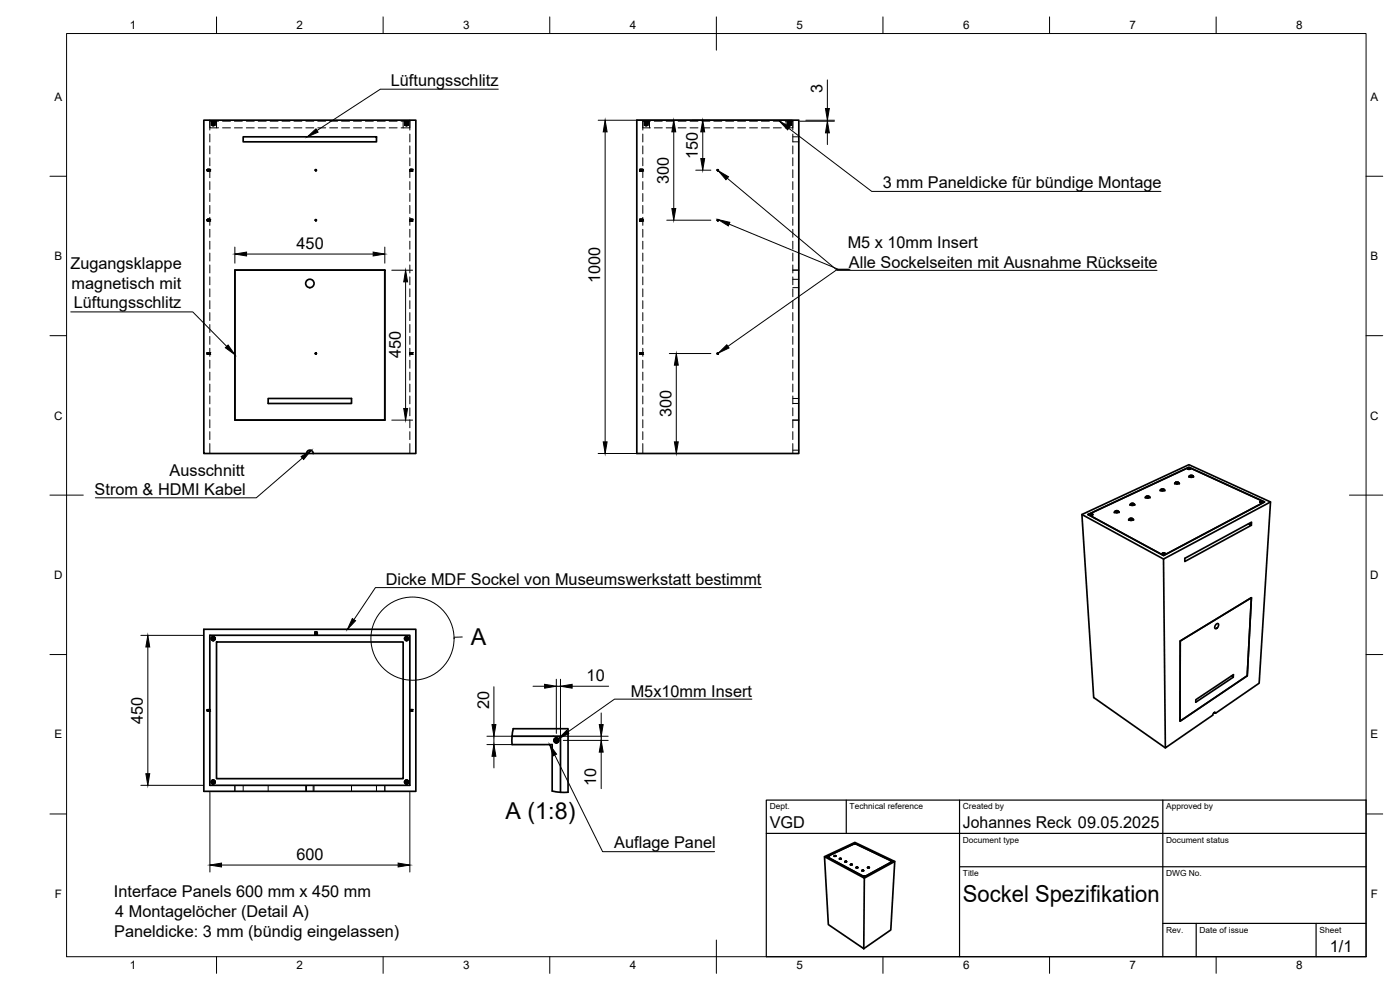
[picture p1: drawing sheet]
<svg xmlns="http://www.w3.org/2000/svg" width="420mm" height="297mm" viewBox="0 0 420 297" stroke-linecap="round" stroke-linejoin="round" font-family="sans-serif">
<defs><g id="words">
<g font-size="7">
<text x="141.3" y="193.4">A</text>
<text x="151.7" y="245.7">A (1:8)</text>
<text x="289" y="270.6">Sockel Spezifikation</text>
</g>
<g font-size="4.9">
<text x="117.3" y="25.7">Lüftungsschlitz</text>
<text x="246.8" y="27.9" transform="rotate(-90 246.8 27.9)">3</text>
<text x="209.4" y="47.8" transform="rotate(-90 209.4 47.8)">150</text>
<text x="200.7" y="55.1" transform="rotate(-90 200.7 55.1)">300</text>
<text x="264.9" y="56.4">3 mm Paneldicke für bündige Montage</text>
<text x="89" y="74.8">450</text>
<text x="254.4" y="74.5">M5 x 10mm Insert</text>
<text x="21.1" y="80.8">Zugangsklappe</text>
<text x="254.8" y="80.4">Alle Sockelseiten mit Ausnahme Rückseite</text>
<text x="21.5" y="86.7">magnetisch mit</text>
<text x="180.1" y="84.9" transform="rotate(-90 180.1 84.9)">1000</text>
<text x="22.1" y="92.5">Lüftungsschlitz</text>
<text x="120.3" y="107.6" transform="rotate(-90 120.3 107.6)">450</text>
<text x="201.5" y="125.1" transform="rotate(-90 201.5 125.1)">300</text>
<text x="50.9" y="142.8">Ausschnitt</text>
<text x="28.4" y="148.7">Strom &amp; HDMI Kabel</text>
<text x="115.8" y="175.6">Dicke MDF Sockel von Museumswerkstatt bestimmt</text>
<text x="176.1" y="204.4">10</text>
<text x="189.3" y="209.1">M5x10mm Insert</text>
<text x="146.8" y="212.6" transform="rotate(-90 146.8 212.6)">20</text>
<text x="42.9" y="217.1" transform="rotate(-90 42.9 217.1)">450</text>
<text x="179" y="235.8" transform="rotate(-90 179 235.8)">10</text>
<text x="231" y="248.5">VGD</text>
<text x="289" y="248.5">Johannes Reck 09.05.2025</text>
<text x="184.4" y="254.5">Auflage Panel</text>
<text x="88.9" y="258.1">600</text>
<text x="34.2" y="269.2">Interface Panels 600 mm x 450 mm</text>
<text x="34.6" y="275.1">4 Montagelöcher (Detail A)</text>
<text x="34.3" y="281">Paneldicke: 3 mm (bündig eingelassen)</text>
<text x="399.1" y="285.7">1/1</text>
</g>
<g font-size="3.5">
<text x="39" y="8.8">1</text>
<text x="89" y="8.8">2</text>
<text x="139" y="8.8">3</text>
<text x="189" y="8.8">4</text>
<text x="239" y="8.8">5</text>
<text x="289" y="8.8">6</text>
<text x="339" y="8.8">7</text>
<text x="389" y="8.8">8</text>
<text x="16.3" y="30.2">A</text>
<text x="411.3" y="30.2">A</text>
<text x="16.3" y="78">B</text>
<text x="411.3" y="78">B</text>
<text x="16.2" y="125.9">C</text>
<text x="411.2" y="125.9">C</text>
<text x="16.2" y="173.7">D</text>
<text x="411.2" y="173.7">D</text>
<text x="16.3" y="221.6">E</text>
<text x="411.3" y="221.6">E</text>
<text x="16.4" y="269.4">F</text>
<text x="411.4" y="269.4">F</text>
<text x="39" y="290.8">1</text>
<text x="89" y="290.8">2</text>
<text x="139" y="290.8">3</text>
<text x="189" y="290.8">4</text>
<text x="239" y="290.8">5</text>
<text x="289" y="290.8">6</text>
<text x="339" y="290.8">7</text>
<text x="389" y="290.8">8</text>
</g>
<g font-size="2.5">
<text x="231" y="242.9">Dept.</text>
<text x="255" y="242.9">Technical reference</text>
<text x="289" y="242.9">Created by</text>
<text x="350" y="242.9">Approved by</text>
<text x="289" y="252.8">Document type</text>
<text x="350" y="252.8">Document status</text>
<text x="289" y="262.9">Title</text>
<text x="350" y="262.9">DWG No.</text>
<text x="350" y="279.9">Rev.</text>
<text x="360" y="279.9">Date of issue</text>
<text x="396" y="279.9">Sheet</text>
</g>
</g></defs>
<!-- layer: Hidden -->
<g fill="none" stroke="#000" stroke-width=".3">
<path d="M63 36.1v2.9M63.4 37.6h1.2M63.4 36.4h1.2M63.4 36.4l.1 .1M63.5 36.8h.1M63.5 37.1h.1M63.5 37.4l1 .2zM63.5 37.4l1 .2M63.5 37.4h.1M63.5 37.1l.1 .1M63.5 36.8l.1 .1M63.5 36.5l.1 1.2h.7l.1-1.2"/>
<path d="M63.5 36.5h.9M63.5 37.4l.1 .1M63.6 37l.8 .2-.8 .2 .8-.1zM63.6 37l.9 .2-.8 .1M63.6 36.8l.8 .1-.8 .2 .8-.1zM63.6 36.8l.9 .1-.6 .2M63.6 36.7l-.1 .1M63.6 37.3v.1M63.6 37.3l-.1 .1M63.6 37l-.1 .1M63.6 36.8h.2M63.6 36.8l.4 .1"/>
<path d="M63.7 37.4l.3 .1M63.7 37.1h.5l-.4 .1 .4 .1-.5 .1h.5l-.5 .1h.5l-.4 .1M63.7 37l.2 .1M63.7 36.6h.1M63.7 36.4h.1M63.7 36.4v.2M63.7 36.7h.1M63.7 36.7v.1M63.7 36.8h.1M63.7 37.6h.5zM63.8 36.6h.1M63.8 36.4h.1"/>
<path d="M63.8 36.5h.1M63.7 36.5h.1M63.7 36.5l.1 .1M63.7 36.9h.1M63.7 37h.1M63.7 37.2h.1M63.7 37.3h.1M63.7 37.5h.1M63.7 37.6h.1M63.7 37v.2M63.7 37.4v.1M63.7 37.2l.1 .1"/>
<path d="M63.7 36.8l.1 .1M63.7 37.4h.1M63.8 36.6h.4zM63.8 36.6l.4 .1-.5 .1 .5-.1h-.5l.5-.1h-.3M63.8 36.7h.1M63.8 36.9h.1M63.8 37.2h.1M63.8 37.3h.1M63.8 37.6h.1M63.8 37.2h-.1M63.8 37.6h-.1M63.8 36.7h-.1"/>
<path d="M63.8 37.5h-.1M63.8 37.4l-.1 .1M63.8 37.3l-.1 .1M63.8 37.3h-.1M63.8 36.9l-.1 .1M63.8 36.8l-.1 .1M63.8 36.8h.1M63.8 37v.1M63.8 37.4v.1M63.8 36.4h-.1M63.8 37.3l.4 .1h-.4l.4 .1h-.4zM63.8 36.7v.2"/>
<path d="M63.8 36.6h-.1M63.8 37l.1 .1M63.9 37.1h.3l-.5 .1h.5h-.5l.5 .1M63.9 37.2l.3 .1h-.5h.5M63.9 36.5h.1M63.9 36.4h.1M63.9 36.6h.1M64 36.6h.1M64 36.4h.1M64 36.5h.1M63.9 37.5h-.1h.4l-.4 .1h.2M64 36.6l.4 .1-.8 .1"/>
<path d="M64 36.5l.4 .1-.8 .2M64 36.5l.5 .2-.7 .1M64 36.8h.2h-.5l.5 .1h-.5h.5l-.4 .1M64 37.6h.1M64 36.8h.1M64 36.8h.2l-.4 .1h.4h-.4l.4 .1h-.3M64 37.3h-.4M64 36.7l-.4 .1M64 37h-.4M64.1 36.4h-.3M64.1 37.4l-.4 .1h.5h-.5l.5 .1h-.5h.5M64.1 36.9l-.3 .1 .4 .1h-.4l.3 .1"/>
<path d="M64.1 36.6l-.2 .2M64.1 36.4l.1 .2M64.1 36.6l-.3 .1h.4l-.4 .1h.2M64.2 36.6h.1M64.2 36.4h.1M64.2 36.5h.1M64.2 36.9l-.5 .1h.5l-.5 .1M64.2 36.7h.1M64.2 36.8h.1M64.2 36.9h.1M64.2 37h.1M64.2 37.2h.1"/>
<path d="M64.2 37.3h.1M64.2 37.5h.1M64.2 36.8v.1M64.2 37v.1M64.2 37.2v.1M64.2 37.4h.1M64.2 37.5v.1M64.2 36.7v.1M64.2 37.4v.1M64.2 36.4h-.4l.1 .2M64.2 37.6h.1M64.2 37.6v.1"/>
<path d="M64.2 37.1v.1M64.2 37.3v.1M64.2 36.9v.1M64.2 36.6v.1M64.3 36.6h.2M64.3 36.4l-.1 .2M64.3 36.9h.2l-.2 .1M64.3 36.4h-.1M64.3 37.5v.1M64.3 37.2v.1M64.3 36.9v.1M64.3 36.6v.1"/>
<path d="M64.3 37.5h-.1M64.4 37.2l-.2 .1M64.4 37.2h-.1M64.4 37.5l-.1 .1M64.5 36.7h-.2M64.5 36.6v.1M64.6 36.4l-.2 .1M64.6 36.4h.1M64.6 36.4v1.2l-.6 .3-.6-.3v-1.2M65 36.4v2M65.6 36.4h-2.6v2h2.6M66.8 36.4h2.4"/>
<path d="M66.8 38.4h2.4M70.4 36.4h2.3M70.4 38.4h2.3M73.9 36.4h2.4M73.9 38.4h2.4M77.5 36.4h2.4M77.5 38.4h2.4M81.1 36.4h2.4M81.1 38.4h2.4M84.6 36.4h2.4M84.6 38.4h2.4M88.2 36.4h2.4"/>
<path d="M88.2 38.4h2.4M91.8 36.4h2.4M91.8 38.4h2.4M95.4 36.4h2.3M95.4 38.4h2.3M98.9 36.4h2.4M98.9 38.4h2.4M102.5 36.4h2.4M102.5 38.4h2.4M106.1 36.4h2.4M106.1 38.4h2.4M109.7 36.4h2.3"/>
<path d="M109.7 38.4h2.3M113.2 36.4h2.4M113.2 38.4h2.4M116.8 36.4h2.4M116.8 38.4h2.4M120.4 36.4h2.6v2h-2.6M121 36.4v2M121.4 37.6h1.2M121.4 36.4v1.2l.6 .3 .6-.3v-1.2l-.2 .1M121.4 36.4h1.2M121.4 36.4l.2 .1M121.6 36.5v1.2h.8v-1.2"/>
<path d="M121.6 36.5h.8M121.6 36.9l.8-.1-.8 .2 .8 .1zM121.6 36.9v.1M121.6 37.2l.8-.2-.8 .3 .8 .1zM121.6 36.9h.1M121.6 37.5v.1M121.6 37.2h-.1M121.6 37.5h.1M121.6 36.6l.1 .1M121.7 37.2v.1l-.1-.1M121.7 36.9v.1M121.8 36.4h.1"/>
<path d="M121.7 37.5v.1M121.7 37.2h-.2M121.7 36.7h-.1M121.7 36.4l.1 .2M121.7 37h-.1M121.8 36.4v.2M121.8 36.5h.1M121.8 36.6h.4zM121.8 36.6h.1M121.8 37.6h.1M121.8 37.3h.1M121.8 37.2h.1"/>
<path d="M121.8 36.9h.1M121.8 36.7h.1M121.8 37v.2M121.8 36.8h.1M121.8 36.9v.1M121.8 37.4v.1M121.8 36.4h.3M121.8 36.7h-.2M121.8 37.6h.4zM121.8 36.9l.4 .1h-.4h.4M121.8 37.3h.3l.1 .2zM121.8 37.5h.1"/>
<path d="M121.8 37h.1M121.8 37.5l-.1 .2M121.8 36.7v.1M121.8 37.4h.1M121.8 37.2v.1M121.8 37.1h.1M121.8 36.6l.4 .1h-.4l.4 .1h-.2M121.9 36.8h.1M121.9 36.6l.2 .2M121.9 37.4l.3 .1h-.4h.4l-.4 .1h.4h-.4M121.9 36.9l.3 .1-.4 .1h.4l-.3 .1M121.9 36.4h.1"/>
<path d="M122 36.5h.1M121.9 36.5h.1M121.9 37.1l.3 .1h-.4l.4 .1h-.4l.4 .1h-.4l.4 .1h-.4l.4 .1M121.9 37.6h.1M121.9 36.6h.1M122 36.4h.1M122 36.6h.1M122 37.3h.3M122 36.7l.3 .1M122 37h.3M122 36.5l-.4 .1 .8 .2-.8-.1 .4-.1M122 36.5l-.5 .2h.6"/>
<path d="M122 36.8h-.2h.4l-.4 .1h.4h-.4l.4 .1M122 36.8h-.2l.4 .1h-.4h.4l-.4 .1h.3M122 36.8h.1M122 36.6h-.2h.5l-.5 .1h.5l-.3 .1M122.1 36.4h-.2M122.1 37.3h.3M122.1 37.1h-.3l.4 .1h-.4h.4l-.4 .1M122.1 37.2l-.3 .1h.4h-.4M122.1 36.7l.3 .1M122.1 36.4v.2h-.2M122.1 37h.3M122.1 36.7v.2"/>
<path d="M122.1 37v.1M122.2 36.4h.1M122.2 36.6h.1M122.2 36.5h.1M122.2 36.6h-.4l.5 .1h-.5l.5 .1h-.3M122.2 37.3h.1M122.2 37.2h.1M122.2 36.7h.1M122.2 36.8h.1M122.2 37.6l.1 .1M122.2 37v.2M122.2 36.9h.1"/>
<path d="M122.2 36.9v.1M122.2 37.4v.1M122.2 37.6h.1M122.2 37.5h.1M122.2 37h.1M122.2 37.1h.1M122.2 37.4h.1M122.2 37.2v.1M122.3 36.7h.1M122.3 36.7v.1M122.3 36.6h-.1M122.3 36.7h-.1"/>
<path d="M122.3 36.4v.2M122.3 37.4l-.8 .1 .9-.1-.6 .1 .4 .1h-.2M122.3 37.1l-.3 .1M122.3 36.8l-.3 .1M122.4 37.5l-.9 .1M122.4 37.3v.1M122.4 37.2h.1M122.4 37v.1M122.4 37l-.9 .2 .6 .1M122.4 36.8l-.9 .1 .6 .1M122.4 36.7v.1M122.4 36.8v.1"/>
<path d="M122.5 36.8h-.1M123 36.1v2.9M192.9 36.4h2.3M192.9 38.4h2.3M192.9 36.1v2.9M193.3 37.6h1.2M193.3 36.4h1.2M193.3 36.4l.2 .1M193.4 36.6h.1M193.5 37.4h.1M193.5 36.5l.8 .2-.4 .1h.4zM193.5 36.5l.8 .2"/>
<path d="M193.5 36.6h.3M193.5 36.5v1.2h.8l.1-1.2M193.5 36.5h.9M193.5 36.9h.3M193.5 36.8h.1M193.5 37.1l.4-.1-.4 .2 .8 .2h-.4l.4-.1zM193.5 37.2h.3M193.5 36.8v.1M193.5 37.1v.1M193.5 37.1h.1M193.5 36.8l.8 .2-.4 .1h.4l-.8-.2 .4-.1zM193.5 37.4l.5 .2-.5-.2"/>
<path d="M193.5 37.4l.3 .1M193.7 36.4h.1M193.7 36.6h.4zM193.7 36.6h.5l-.5 .2M193.7 36.5h.1M193.7 36.6h.1M193.7 36.8h.1M193.7 36.7h.1M193.7 36.4v.2M193.7 36.8h.5h-.5l.5 .1h-.5l.5 .1h-.2M193.7 37.6h.1M193.7 36.8h.4l-.4 .2h.6"/>
<path d="M193.7 37.3h.1M193.7 37.2h.1M193.7 36.9h.1M193.7 36.6v.1M193.7 36.9v.4M193.7 36.8v.1M193.7 36.9v.1M193.7 37.2v.1M193.7 37.3v.1M193.7 37.6h.4zM193.7 36.4h.3M193.7 37h.1"/>
<path d="M193.7 37v.1M193.7 37.3v.3M193.7 37.4v.3M193.7 37.1v.1M193.7 37.1h.2M193.7 36.8h.2M193.8 36.4h.1M193.8 36.5h.1M193.8 36.6h.1M193.8 36.6l.3 .1h-.4l.4 .1h-.2M193.8 36.6l.4 .1-.5 .1M193.8 37.1l.4 .1h-.5l.4 .1-.4 .2h.4l-.6-.1 .4-.1-.2 .2"/>
<path d="M193.8 37.1l.3 .1-.4 .1h.4l-.3 .1M193.8 36.6l.3 .2h-.4M193.9 36.9h.3h-.5l.5 .1h-.5h.4M193.9 37l-.5 .2 .9 .1M193.9 37.3l.2 .1M193.9 37.1l-.2 .1h.5h-.5l.5 .1h-.4M193.9 36.4l.2 .2M193.9 36.8l-.5 .1 .9 .1M193.9 36.9h.2l-.4 .1h.4h-.4l.4 .1h-.4l.2 .1M194 36.4h.1M194 37.4h.2l-.5 .1h.5l-.5 .1h.5h-.4M194.1 36.5h.1"/>
<path d="M194 36.5h.1M194.1 36.4h.1M194.1 37.3h.2M194.1 36.7h.3M194.1 37.5l-.4 .1M194.1 36.6h.1M194.1 36.8h-.2M194.1 37.4h-.4l.5 .1h-.5h.5l-.3 .1M194.1 36.4v.2M194.1 37.1h-.2M194.1 37.6h.1M194.1 37.3h.1"/>
<path d="M194.1 37.2h.1M194.1 36.9h.1M194.1 36.8h.1M194.1 36.7h.1M194.1 36.8l.1 .1M194.1 37.6l.1 .1M194.1 36.9l.1 .1M194.1 37v.1M194.1 37.1h.1M194.1 37.2l.1 .1M194.1 37.3v.1M194.1 37.4h.1"/>
<path d="M194.1 37.5h.1M194.1 37v.2M194.1 37.4v.1M194.1 37.2l.1 .3M194.2 36.6h.1M194.2 36.5h.1M194.2 36.4h.1M194.2 37.6h.1M194.2 37.3h.1M194.2 37.2h.1M194.2 37h.1M194.2 36.9h.1"/>
<path d="M194.2 36.8h.1M194.2 36.7h.1M194.2 36.6v.1M194.2 36.9v.2M194.2 37.1l-.1 .1M194.2 36.8h-.1M194.2 36.7l-.1 .1M194.2 37.5l-.1 .1M194.2 37.3h-.1M194.2 37.2h-.1M194.2 37h-.1M194.2 36.9h-.1"/>
<path d="M194.2 36.6l-.1 .1M194.3 37.3h-.4M194.3 37.3h.1M194.3 36.7l-.4 .1M194.3 37h-.4M194.3 37.1h.1M194.3 36.7v.1M194.3 37v.1M194.3 37h.1M194.4 37h-.1M194.4 36.7l-.1 .1M194.5 36.4l-.1 .1"/>
<path d="M194.5 36.4v1.2l-.6 .3-.6-.3v-1.2M194.9 36.4v2M196.4 36.4h2.4M196.4 38.4h2.4M199.9 36.4h2.4M199.9 38.4h2.4M203.5 36.4h2.4M203.5 38.4h2.4M207.1 36.4h2.4M207.1 38.4h2.4M210.7 36.4h2.3M210.7 38.4h2.3"/>
<path d="M214.2 36.4h2.4M214.2 38.4h2.4M217.8 36.4h2.4M217.8 38.4h2.4M221.4 36.4h2.4M221.4 38.4h2.4M225 36.4h2.3M225 38.4h2.3M228.5 36.4h2.4M228.5 38.4h2.4M232.1 36.4h2.4M232.1 38.4h2.4"/>
<path d="M235.7 36.4h2.2v2h-2.2M235.9 36.4v2M236.3 37.6h1.2M236.3 36.4v1.2l.6 .3 .6-.3v-1.2M236.3 36.4h1.2M236.3 36.4l.2 .1M236.4 36.7l.5 .1M236.4 36.7l.1 .1M236.4 37.3l.5 .1M236.4 37l1 .2-1 .1 .2 .1M236.4 37l.1 .1M236.5 36.5l.1 1.2h.7l.1-1.2"/>
<path d="M236.5 36.5h.9M236.5 36.7l.9-.2-.9 .3h.4zM236.5 36.8h.1M236.5 37l.8-.2h-.4l.4 .1-.8 .1 .4 .1zM236.5 37.3l.4 .1-.4-.1 .8-.1-.4-.2 .4 .1zM236.5 37.3h.1M236.5 37v.1M236.5 37.1h.1M236.5 36.7v.1M236.7 36.4h.1M236.7 36.6h.1M236.7 36.5h.1"/>
<path d="M236.7 36.8h.1M236.7 36.9h.1M236.7 37h.1M236.7 37.2h.1M236.7 37.3h.1M236.7 37.6h.1M236.7 36.4v.4M236.7 36.9v.6M236.7 37.1v.1M236.7 36.9v.1M236.7 37v.1M236.7 37.2v.1"/>
<path d="M236.7 37.4h.1M236.7 37.5v.1M236.7 37.6h.5zM236.7 36.6h.5zM236.7 37.6v.1M236.7 36.7h.1M236.7 36.8v.2M236.7 37.5h.1M236.7 37.1h.1M236.7 37.4h.2M236.7 36.8h.4M236.7 37.4h.5l-.5 .1h.5h-.5l.3 .1"/>
<path d="M236.7 37.1h.2M236.7 36.6v.1M236.9 36.6h.1M236.9 36.4h.1M236.9 36.5h.1M236.8 36.6h.1M236.8 36.4h.1M236.8 36.5h.1M236.8 37.5l.3 .1M236.8 37.3l-.2 .1M236.8 36.7h-.3M236.9 36.5l-.1 .1"/>
<path d="M236.9 36.4h-.2M236.9 37.4h-.2l.5 .1h-.5l.5 .1h-.5h.4M236.9 36.9h-.2l.4 .1h-.4h.4l-.4 .1h.4l-.2 .1M236.9 37.4l.5 .1-.5 .1 .4-.1zM236.9 37.1h.2l-.4 .1h.4h-.4l.4 .1h-.4l.4 .1M236.9 37.1l.3 .1h-.5h.5l-.5 .1h.3M236.9 36.8l.5 .1-.9 .2M237 36.9h-.3h.5l-.5 .1h.5h-.5M237 36.4h.1M237 36.6h.1M237 36.4l-.3 .2M237.1 36.5h.1"/>
<path d="M237 36.5h.1M237 36.6l-.3 .2h.5M237.1 37.1h-.4l.5 .1h-.5h.5l-.5 .1 .4 .1h-.4l.4 .1h-.4h.2M237.1 36.4h.1M237.1 36.6l-.4 .1h.4l-.4 .1h.3M237.1 36.6l-.4 .1 .5 .1M237.1 36.4h-.1M237.1 37.4l-.2-.1 .4 .1-.4 .1M237.1 36.6h.1M237.1 36.8h-.4l.4 .2-.6 .1M237.1 36.8h.1M237.1 37h.1"/>
<path d="M237.1 37.3l.1 .3M237.1 36.8l.1 .1M237.1 37.6l.1 .1M237.1 36.6l.1 .1M237.1 37l.1 .1M237.1 37.1l.1 .1M237.1 37.4h.1M237.1 37.5h.1M237.1 37.5l.1 .1M237.2 36.4h.1M237.2 36.4v.2M237.2 36.8h-.5h.5l-.5 .1h.5l-.5 .1h.2"/>
<path d="M237.2 37.6h.1M237.2 36.5h.1M237.2 36.8h.1M237.2 36.9h.1M237.2 37.2h.1M237.2 37.3h.1M237.2 36.7h.1M237.2 36.6v.2M237.2 36.9v.4M237.2 37.2h-.1M237.2 37.1h-.1M237.2 37.5h-.1"/>
<path d="M237.2 37.2l-.1 .2M237.2 37h-.1M237.2 36.9l-.1 .1M237.2 36.8l-.1 .1M237.2 36.6h-.5l.5 .2M237.2 36.6h.1M237.2 36.7h-.1M237.3 37.4v.1M237.3 37.1v.1M237.3 36.8l-.2 .1M237.3 37.1h.1M237.3 37.5h-.2"/>
<path d="M237.3 37.2h-.2M237.4 36.6h.1M237.3 36.8l.1 .1M237.3 36.8h.1M237.4 36.5l-.9 .3M237.4 36.6h-.3M237.5 36.4l-.1 .1M237.9 36.1v2.9M62.2 50.9v.4M62.2 50.9v.4l.1-.5v.5v-.5l.1 .5v-.3M62.2 50.9l.1 .3M62.2 50.8v.1"/>
<path d="M62.2 50.8v.5M62.2 51.3h.1M62.2 50.8h.7M62.2 50.8h.1M62.2 51.3h.7M62.3 51.3l.1-.5-.1 .5M62.3 51.3h.1M62.3 50.8h.1M62.4 50.8h.1M62.4 50.8v.5l.1-.5v.5l.1-.5v.5v-.3M62.4 51.3h.1M62.5 51.3h.1"/>
<path d="M62.5 50.8l.1 .5v-.5l.1 .5v-.5v.3M62.5 50.8h.1M62.5 50.8h-.1M62.6 51.3h.1M62.6 50.8h.1M62.7 51.3h.1M62.7 50.8h.1M62.7 51l.1 .3v-.5v.5l.1-.5v.5l.1-.5-.1 .4M62.8 50.8l-.1 .5v-.5l-.1 .5v-.5l-.1 .5v-.3M62.8 50.8h.1M62.8 50.8h-.1M62.8 51.3v-.5l.2 .5"/>
<path d="M62.8 51.3h.1M62.9 50.8h.1M62.9 51.3h.1M63 51.3l-.2-.5v.5M63 51.3h.1M63 50.8h.1M63 40.2v2.4M63 43.8v2.4M63 47.4v2.3M63 50.9v2.4M63 54.5v2.4M63 58.1v2.4"/>
<path d="M94.5 51.1l.4 .1M94.7 50.9v.3M94.9 50.9l-.4 .1M95 51l-.3-.2 .3 .3-.3 .1M95 51.1l-.3 .1M123 51.3l.1-.5 .1 .5M123 51.3v-.5l.2 .5M123 51.3h.1M123 50.8h.1M123 40.2v2.4M123 43.8v2.4M123 47.4v2.3"/>
<path d="M123 50.9v2.4M123 54.5v2.4M123 58.1v2.4M123 51.3h.8M123 51.3h.2M123 50.8h.8M123.1 50.8h.1M123.1 51.3h.1M123.2 50.8l.1 .5v-.5v.5l.1-.5v.5v-.3M123.2 50.8h.1M123.2 51v.3v-.5l-.1 .5v-.5l-.1 .5v-.5l.1 .4M123.2 51.3h.1"/>
<path d="M123.3 50.8h.1M123.3 51.3h.1M123.4 50.8h.1M123.4 51.3h.1M123.4 50.8v.5v-.5l-.1 .5v-.5v.3M123.5 51.3h.1M123.5 50.8h.1M123.6 50.8l-.1 .5v-.5l-.1 .5v-.5v.5l-.1-.3M123.6 50.8l-.1 .5 .1-.5 .1 .5zM123.6 50.8h.1M123.6 51.3h.1M123.7 50.8h.1"/>
<path d="M123.7 51.3h.1M123.8 50.8h.1M123.8 51.3h.1M123.8 50.9v.4M123.8 50.9l-.1 .4v-.5v.5l-.1-.5v.5v-.3M123.8 50.9l-.1 .3M123.8 50.8v.1M123.8 50.8v.5M191.9 51v.1M191.9 51v.3l.1-.5v.5l.1-.5v.3M191.9 50.8v.2M191.9 51.3h.1"/>
<path d="M192 51.3h.9M192 51.3h-.1M192 50.8h.1M192 51.3h.1M192 50.8h-.1M192.1 50.8h.1M192.1 51.3h.1M192.1 51.3l-.1-.5-.1 .5M192.1 51.1v-.3v.5l-.1-.5v.5l-.1-.5v.4M192.2 50.8h.1M192.2 51.3h.1M192.2 51.1l.1-.3v.5v-.5l.1 .5v-.5l.1 .5"/>
<path d="M192.3 50.9l-.1 .4v-.5l-.1 .5v-.5l-.1 .5v-.2M192.3 51.3h.1M192.3 50.8h.1M192.4 51l-.1 .3v-.5v.5l-.1-.5v.5M192.4 50.8l.1 .5v-.5l.1 .5v-.5l.2 .5 .1-.5v.4M192.4 50.8l.1 .5v-.5l.1 .4M192.4 51.3h.1M192.5 50.8l-.2 .5-.1-.5v.4M192.5 50.8h.1M192.5 51.3h.1M192.6 50.9v.4l.1-.5v.5v-.5l.1 .5v-.2M192.6 51.3h.1"/>
<path d="M192.6 51.1v-.3l-.1 .5v-.5l-.1 .5v-.5v.5M192.6 50.8h.1M192.7 51.3h.1M192.7 50.8h.1M192.8 51.3h-.1M192.8 50.8h.1M192.9 51.3h.1M192.9 51.1v.2l-.1-.5v.5v-.5l-.1 .5M192.9 51v.3l-.1-.5v.5v-.5l-.1 .4M192.9 50.8h-1M192.9 40.2v2.4M192.9 43.8v2.4"/>
<path d="M192.9 47.4v2.3M192.9 50.9v2.4M192.9 54.5v2.4M192.9 58.1v2.4M215.3 50.9h.3l-.1 .4 .2-.3-.4-.2-.1 .3 .1 .2M237.9 40.2v2.4M237.9 43.8v2.4M237.9 47.4v2.3M237.9 50.9v2.4M237.9 54.5v2.4M237.9 58.1v2.4M237.9 41h1.8"/>
<path d="M237.9 42.6h1.8M62.2 65.9v.4M62.2 65.9v.4l.1-.4v.4v-.4l.1 .4v-.3M62.2 65.9l.1 .3M62.2 65.9h.1M62.2 66.3h.1M62.2 65.9h.7M62.2 65.8h.1M62.2 66.3h.7M62.2 65.8v.1M62.3 66.3l.1-.5-.1 .5M62.3 66.3h.1"/>
<path d="M62.3 65.8h.1M62.4 65.8h.1M62.4 65.8v.1M62.4 65.9v.4l.1-.4v.4l.1-.4v.4v-.3M62.4 66.3h.1M62.5 66.3h.1M62.5 65.8l.2 .5v-.4l-.1 .4zM62.5 65.8v.1M62.5 65.8l-.1 .1M62.5 65.8l.1 .1M62.6 66.3h.1M62.6 65.8h.1"/>
<path d="M62.7 66.3h.1M62.7 65.8h.1M62.7 65.8v.1M62.7 66l.1 .3v-.4v.4l.1-.4v.4l.1-.4-.1 .3M62.8 65.9l-.1 .4v-.4l-.1 .4v-.4l-.1 .4v-.3M62.8 65.8h.1M62.8 65.8l-.1 .1M62.8 66.3v-.5l.2 .5M62.8 66.3h.1M62.9 65.8v.1M62.9 65.8h.1M62.9 66.3h.1"/>
<path d="M62.9 65.8l.1 .1M63 66.3l-.1-.5-.1 .5M63 66.3h.1M63 65.9h.1M63 61.6v2.4M63 65.2v2.4M63 68.8v2.4M63 72.4v2.3M63 75.9v2.4M63 79.5v2.4M94.5 66.1l.4 .1M94.7 65.9v.3"/>
<path d="M94.9 65.9l-.4 .1M95 66l-.3-.1 .3 .2-.3 .1M95 66.1l-.3 .1M123 66.3l.1-.5 .1 .5M123 66.3v-.5l.2 .5M123 66.3h.1M123 65.9h.1M123 61.6v2.4M123 65.2v2.4M123 68.8v2.4M123 72.4v2.3M123 75.9v2.4"/>
<path d="M123 79.5v2.4M123 66.3h.8M123 65.8h.1M123 66.3h.2M123 65.8l.8 .1M123 65.8v.1M123.1 65.8h.1M123.1 66.3h.1M123.1 65.8v.1M123.2 65.8l.1 .5v-.4v.4l.1-.4v.4v-.3M123.2 65.8h.1M123.2 66v.3v-.4l-.1 .4v-.4l-.1 .4v-.4l.1 .3"/>
<path d="M123.2 66.3h.1M123.3 65.8l.1 .5v-.5v.5zM123.3 65.8h.1M123.3 65.8v.1M123.3 66.3h.1M123.4 65.8h.1M123.4 65.8v.1M123.4 66.3h.1M123.5 66.3h.1M123.5 65.8v.1M123.6 66v.3v-.4l.1 .4v-.4v.4l.1-.4v.4M123.6 65.9l-.1 .4v-.4l-.1 .4v-.4v.4l-.1-.3"/>
<path d="M123.6 65.8l-.1 .5 .1-.5 .1 .5zM123.6 65.8h.1M123.6 66.3h.1M123.6 65.8v.1M123.7 65.8h.1M123.7 66.3h.1M123.8 65.8h.1M123.8 65.8v.1M123.8 66.3h.1M123.8 65.9l-.1 .3M123.8 65.9v.4M191.9 66v.1"/>
<path d="M191.9 66v.3l.1-.5v.5l.1-.5v.4M191.9 66.3l.1-.5 .1 .5M191.9 65.9v.1M191.9 66.3h.1M192 66.3h.9M192 66.3h-.1M192 65.8h.1M192 66.3h.1M192 65.8l-.1 .1M192.1 65.8h.1M192.1 66.3h.1M192.1 66.1v-.2v.4l-.1-.4v.4l-.1-.4v.3"/>
<path d="M192.2 65.8v.1M192.2 66.3h.1M192.2 65.8h.1M192.2 66.1l.1-.2v.4v-.4l.1 .4v-.4l.1 .4M192.3 65.9l-.1 .4v-.4l-.1 .4v-.4l-.1 .4v-.2M192.3 66.3h.1M192.3 65.8h.1M192.3 65.8v.1M192.4 66l-.1 .3v-.5v.5l-.1-.5v.5M192.4 65.8l.1 .5v-.5l.1 .5v-.5l.2 .5 .1-.4v.3M192.4 65.8l.1 .5v-.5l.1 .4M192.4 66.3h.1"/>
<path d="M192.5 65.8l-.2 .5-.1-.5v.4M192.5 66.3h.1M192.5 65.8h.1M192.6 65.9v.4l.1-.4v.4v-.4l.1 .4v-.2M192.6 66.3h.1M192.6 66.1v-.2l-.1 .4v-.4l-.1 .4v-.4v.4M192.6 65.8h.1M192.7 66.3h.1M192.7 65.8h.1M192.8 66.3h-.1M192.8 65.8h.1M192.8 65.8v.1"/>
<path d="M192.9 65.8l-1 .1M192.9 66.3h.1M192.9 66.1v.2l-.1-.5v.5v-.5l-.1 .5M192.9 66v.3l-.1-.5v.5v-.5l-.1 .4M192.9 61.6v2.4M192.9 65.2v2.4M192.9 68.8v2.4M192.9 72.4v2.3M192.9 75.9v2.4M192.9 79.5v2.4M215.3 65.9l.3 .1-.1 .3 .2-.3-.4-.2-.1 .3 .1 .2M237.9 61.6v2.4"/>
<path d="M237.9 65.2v2.4M237.9 68.8v2.4M237.9 72.4v2.3M237.9 75.9v2.4M237.9 79.5v2.4M63 83.1v2.4M63 86.7v2.3M63 90.2v2.4M63 93.8v2.4M63 97.4v2.3M123 83.1v2.4M123 86.7v2.3"/>
<path d="M123 90.2v2.4M123 93.8v2.4M123 97.4v2.3M192.9 83.1v2.4M192.9 86.7v2.3M192.9 90.2v2.4M192.9 93.8v2.4M192.9 97.4v2.3M237.9 83.1v2.4M237.9 86.7v2.3M237.9 90.2v2.4M237.9 93.8v2.4"/>
<path d="M237.9 97.4v2.3M237.9 81.1h1.8M237.9 86.3h1.8M237.9 83.8h1.8M62.2 105.9v.4M62.2 105.9v.4l.1-.4v.4v-.5l.1 .5v-.3M62.2 105.9l.1 .3M62.2 105.8v.1M62.2 105.8v.5M62.2 106.3h.1M62.2 105.8h.7M62.2 105.8h.1"/>
<path d="M62.2 106.3h.7M62.3 106.3h.1M62.3 105.8l.1 .5v-.5l-.1 .5zM62.3 105.8h.1M62.4 105.8h.1M62.4 105.8v.1M62.4 105.9v.4l.1-.4v.4l.1-.5v.5v-.3M62.4 106.3h.1M62.5 105.8v.1M62.5 106.3h.1M62.5 105.8l.1 .5v-.5l.1 .5v-.5v.3M62.5 105.8l-.1 .1"/>
<path d="M62.6 106.3h.1M62.6 105.8h.1M62.6 105.8v.1M62.7 106.3h.1M62.7 105.8h.1M62.7 105.8v.1M62.7 106l.1 .3v-.5v.5l.1-.4v.4l.1-.5-.1 .4M62.8 105.9l-.1 .4v-.4l-.1 .4v-.5l-.1 .5v-.3M62.8 105.8h.1M62.8 106.3h.1M62.8 105.8l-.1 .1M62.8 106.3l.1-.5 .1 .5"/>
<path d="M62.8 106.3v-.5l.2 .5M62.9 105.8v.1M62.9 105.8h.1M62.9 106.3h.1M62.9 105.8l.1 .1M63 106.3h.1M63 105.8h.1M63 101v2.3M63 104.5v2.4M63 108.1v2.4M63 111.7v2.4M63 115.2v2.4"/>
<path d="M63 118.8v2.4M94.5 106.1l.4 .1M94.7 105.9v.3M94.9 105.9l-.4 .1M95 106l-.3-.2 .3 .3-.3 .1M95 106.1l-.3 .1M123 106.3v-.5l.2 .5M123 106.3h.1M123 105.8h.1M123 101v2.3M123 104.5v2.4M123 108.1v2.4"/>
<path d="M123 111.7v2.4M123 115.2v2.4M123 118.8v2.4M123 106.3h.8M123 106.3h.2M123 105.8h.8M123 105.8v.1M123.1 105.8h.1M123.1 106.3h.1M123.1 105.8v.1M123.2 106.3l-.2-.5v.5M123.2 105.8l.1 .5v-.4v.4l.1-.5v.5v-.3"/>
<path d="M123.2 105.8h.1M123.2 106.3h.1M123.2 106v.3v-.5l-.1 .5v-.4l-.1 .4v-.5l.1 .4M123.3 105.8h.1M123.3 105.8v.1M123.3 106.3h.1M123.4 105.8h.1M123.4 105.8v.1M123.4 106.3h.1M123.4 105.8v.5v-.5l-.1 .5v-.5v.3M123.5 106.3h.1M123.5 105.8v.1"/>
<path d="M123.6 105.9l-.1 .4v-.4l-.1 .4v-.5v.5l-.1-.3M123.6 105.8l-.1 .5 .1-.5 .1 .5zM123.6 105.8h.1M123.6 106.3h.1M123.6 105.8v.1M123.7 105.8h.1M123.7 106.3h.1M123.8 105.8h.1M123.8 105.8v.1M123.8 106.3h.1M123.8 105.9v.4M123.8 105.9l-.1 .4v-.4v.4l-.1-.5v.5v-.3"/>
<path d="M123.8 105.9l-.1 .3M123.8 105.8v.5M191.9 106v.1M191.9 106v.3l.1-.5v.5l.1-.5v.4M191.9 106.3l.1-.5 .1 .5M191.9 105.8v.2M191.9 105.8v.1M191.9 106.3h.1M192 106.3h.9M192 106.3h-.1M192 105.8h.1M192 106.3h.1"/>
<path d="M192 105.8l-.1 .1M192.1 105.8h.1M192.1 106.3h.1M192.1 106.1v-.2v.4l-.1-.5v.5l-.1-.5v.4M192.2 105.8v.1M192.2 106.3h.1M192.2 105.8h.1M192.2 106.1l.1-.2v.4v-.5l.1 .5v-.4l.1 .4M192.3 105.9l-.1 .4v-.4l-.1 .4v-.4l-.1 .4v-.2M192.3 106.3h.1M192.3 105.8h.1M192.3 105.8v.1"/>
<path d="M192.4 106l-.1 .3v-.5v.5l-.1-.5v.5M192.4 105.8l.1 .5v-.5l.1 .5v-.5l.2 .5 .1-.5v.4M192.4 106.3h.1M192.5 105.9v.4v-.5l.1 .4M192.5 105.8l-.2 .5-.1-.5v.4M192.5 105.8h.1M192.5 106.3h.1M192.6 105.9v.4l.1-.4v.4v-.4l.1 .4v-.2M192.6 106.3h.1M192.6 106.1v-.2l-.1 .4v-.5l-.1 .5v-.4v.4M192.6 105.8h.1M192.7 106.3h.1"/>
<path d="M192.7 105.8h.1M192.8 106.3h-.1M192.8 105.8v.1M192.8 105.8h.1M192.9 105.8h-1M192.9 106.3h.1M192.9 106.1v.2l-.1-.5v.5v-.5l-.1 .5M192.9 106v.3l-.1-.5v.5v-.5l-.1 .4M192.9 101v2.3M192.9 104.5v2.4M192.9 108.1v2.4M192.9 111.7v2.4"/>
<path d="M192.9 115.2v2.4M192.9 118.8v2.4M215.3 105.9l.3 .1-.1 .3 .2-.2-.4-.3-.1 .3 .1 .2M237.9 101v2.3M237.9 104.5v2.4M237.9 108.1v2.4M237.9 111.7v2.4M237.9 115.2v2.4M237.9 118.8v2.4M237.9 119.6h1.8M63 122.4v2.4M63 125.9v2.4"/>
<path d="M63 129.5v2.4M63 133.1v3M123 122.4v2.4M123 125.9v2.4M123 129.5v2.4M123 133.1v3M192.9 122.4v2.4M192.9 125.9v2.4M192.9 129.5v2.4M192.9 133.1v3M237.9 122.4v2.4M237.9 125.9v2.4"/>
<path d="M237.9 129.5v2.4M237.9 133.1v3M237.9 126.1h1.8M237.9 135.1h1.8M237.9 121.1h1.8M63.6 191.6v-.4h.7l.2 .6-.3 .3-.3-.1M63.6 191.6l-.1-.2v.4M63.6 191.6l-.1 .2M63.6 191.6h.1M63.6 191.6v.3l.4 .2-.3-.1M63.7 191.3l-.1 .3 .3-.4 .4 .2v.5h-.6l-.1-.3 .3 .4 .5-.3-.3-.5zM63.7 191.7h.1"/>
<path d="M63.8 191.5l.1 .4M63.8 191.5h.1M63.8 191.5h-.1M63.8 191.4l-.1 .1M63.8 192h-.2M63.8 191.5h.4M63.9 191.2l-.4 .2 .1 .2 .4-.4 .3 .5M63.9 191.2h.1M63.9 192h-.2M63.9 192h.1M63.9 191.9h.1M63.9 191.4h.1"/>
<path d="M64 191.2h.3l.2 .5-.3 .4-.4-.1M64 191.4h.1M64 191.1h.1M64 191.1l-.3 .1h.5l.3 .5-.5-.5-.4 .4-.1-.2M64 191.1l-.4 .1M64 191.1l-.1 .1M64 191.4l.2 .1-.2 .4M64.2 191.4v.1M64.2 191.5h.1M64.2 191.8h.1M64.2 191.2l.3 .3M64.3 191.2l.2 .3z"/>
<path d="M64.3 191.4h.1M64.3 191.9h.1M64.3 191.7h.1M64.5 191.8l-.3 .2M64.5 191.8l-.2 .3M64.5 191.8l-.2 .2M94.5 189.6h.1M94.5 189.9h.5h-.5l.5 .2zM94.5 189.6l.5 .1h-.5h.5l-.3 .1M94.5 189.6h.5l-.5 .1h.5l-.5 .1h.2M94.5 189.6h.4M94.5 190.6h.1"/>
<path d="M94.5 190.4h.1M94.5 190.3h.1M94.5 190h.1M94.5 189.9h.1M94.5 189.7h.1M94.5 190.2h.1M94.5 190.1h.1M94.6 190.6h.1M94.6 189.6v.9M94.6 190.5h-.1M94.6 190.4h-.1M94.6 190.3h-.1"/>
<path d="M94.6 190.2l-.1 .1M94.6 190.1l-.1 .1M94.6 190h-.1M94.6 189.7l-.1 .1M94.6 189.7l.4 .1h-.4l.4 .1h-.4h.4h-.2M94.7 190.1l.3 .1h-.4l.4 .1h-.4M94.7 190.1l-.2 .1h.5l-.5 .1h.5h-.5h.5h-.5l.5-.1h-.5h.3M94.8 190.3h-.2l.4 .1h-.4h.4l-.4 .1h.4M94.8 190.4l.2 .1h-.5h.5l-.5 .1h.5M94.8 190.4h-.2l.4 .1h-.4l.4 .1h-.3M94.9 189.6l-.3 .1h.4h-.4l.4 .1-.3 .1M94.9 190h-.3h.4l-.4 .1 .3 .1"/>
<path d="M94.9 189.6h.1M95 189.6h.1M95 189.6v.1M95 189.7h.1M95 189.9h.1M95 190h.1M95 190.1h.1M95 190.6h.1M95 189.7v.9M95 190.4h.1M95 190.3h.1M95 190.2h.1"/>
<path d="M95 189.7v.2M95 190.4v.2M95 190.3v.1M95 190.1v.1M95 189.9v.1M95 189.7v.1M95 190.2v.1M121.5 191.8l.2 .3M121.6 191.7h.1M121.6 191.4l.4-.2-.4 .3 .2 .5 .6-.2v-.2l-.2 .4h-.4zM121.6 191.4h.1M121.7 191.9h.1"/>
<path d="M121.7 191.4h.1M121.7 191.4l.6-.1 .1 .3-.1-.3-.4-.1-.3 .5 .5 .3 .3-.4-.1 .3h-.6zM121.7 191.8l-.1 .1M121.7 191.2l-.2 .3M121.7 191.2l-.2 .3zM121.8 191.5h.4M121.8 191.5h.1M121.8 191.8h.1M121.8 191.4v.1M121.9 191.4l.3 .2-.1 .2-.3-.1 .2-.3M121.9 191.4h.1M121.9 191.9h.1"/>
<path d="M121.9 191.4l-.1 .1 .1 .4M122 191.1l.1 .1M122 191.1l.3 .1h-.5l-.3 .5 .4-.5 .5 .4v-.2v.4v-.2M122 191.1l.3 .1M122 191.1h.1M122 191.2h-.3l-.2 .5 .3 .4 .3-.1M122 191.4h.1M122.1 191.2l.3 .2v.2l-.5-.4-.3 .5M122.1 191.2h.1M122.1 192h.2M122.1 192h.1M122.2 191.5h.1"/>
<path d="M122.2 191.8h.1M122.2 191.5l-.2 .4M122.4 191.6h.1M122.4 191.6v.3l-.4 .2 .4-.2v-.7l-.5-.1-.4 .4 .2 .5h.4M122.4 191.6l-.1-.4h-.6l-.2 .6 .3 .3 .3-.1M122.4 191.6l.1 .2M122.5 191.4l-.1 .2M62.2 213.4h.1M62.2 212.9h.1M62.2 212.9v.4M62.2 213.3h.7M62.2 212.9h.8"/>
<path d="M62.3 213v-.1v.5l.1-.5v.5v-.5v.1M62.3 212.9v.4l-.1-.3M62.3 212.9h.1M62.3 213.4h.1M62.4 212.9h.1M62.4 212.9v.4l-.1-.4v.4l-.1-.3M62.4 213.4h.1M62.4 212.9v.5v-.5l-.1 .5v-.5v.3M62.5 213.1l.1 .3v-.5v.5l.1-.5v.5M62.5 212.9h.1M62.5 213.4h.1M62.6 213.4h.1"/>
<path d="M62.6 212.9h.1M62.6 213v.3l-.1-.4v.4v-.4l-.1 .3M62.7 212.9h.1M62.7 213.4h.1M62.7 213v.3l-.1-.4v.4v-.4l-.1 .5 .1-.5v.5l.1-.5v.3M62.7 213.3v.1M62.8 213.3v-.4v.4l.1-.4v.5M62.8 212.9h.1M62.8 213.3v.1M62.8 213.4h.1M62.9 212.9h.1M62.9 213.4h.1"/>
<path d="M63 213.2l-.1 .2v-.5v.5l-.1-.5v.3M63 213l-.1 .4v-.5v.5l-.1-.5v.2M63 213l-.1 .4M63 212.9h.1M123 212.9v.4l.1-.4 .1 .4v-.4M123 212.9h.1M123 213.3v.1M123 212.9h.8M123.1 213.4h.1M123.1 212.9h.1M123.1 213l-.1 .3h.7M123.1 213v.4v-.5v.5l-.1-.5v.1"/>
<path d="M123.1 213.2v.2v-.5v.5l-.1-.5v.3M123.2 212.9h.1M123.2 212.9h-.1M123.2 213.4h.1M123.3 212.9v.5v-.5l.1 .5v-.5v.3M123.3 213v.4v-.5l.1 .5v-.5v.1M123.3 212.9h.1M123.3 212.9h-.1M123.3 213.4h.1M123.4 213.4h.1M123.4 212.9h.1M123.5 213l-.1 .3v-.4l-.1 .4v-.4l-.1 .3"/>
<path d="M123.5 212.9h.1M123.5 213.2v.2l.1-.5v.5l.1-.5v.5v-.2M123.6 213l-.1 .3v-.4l-.1 .4v-.4l-.1 .3M123.6 212.9h.1M123.6 213.3l-.1 .1M123.6 212.9h-.1M123.6 213.3v.1M123.6 213.4h.1M123.7 212.9h.1M123.7 213.3l-.1 .1M123.7 213.3v.1M123.7 213.3v-.4l.1 .4"/>
<path d="M123.7 213.4h.1M123.7 213.1v.3v-.5l-.1 .5v-.5l-.1 .4M123.8 213h.1M123.8 213.3h.1M123.8 213.3l-.1-.4-.1 .4v-.4v.4M123.8 213.3v.1M123.8 212.9v.4M123.8 212.9h.1M63.5 234.4l.1 .2M63.5 234.8l.1-.2 .4 .4 .5-.4-.3 .5-.5-.1 .3 .1M63.5 234.4v.4l.1-.2M63.6 234.6h.1"/>
<path d="M63.6 234.4l.6-.1 .1 .6-.3 .2 .3-.2v-.5l-.4-.2-.3 .4zM63.6 234.2h.2M63.6 235l.4 .1M63.7 234.2l.2 .1M63.7 234.3h.6v.6h-.6l-.1-.3 .1 .3 .4 .1 .3-.4-.5-.4-.3 .4zM63.7 234.7l.1 .1M63.7 234.6h.1M63.8 234.8h.1M63.7 234.7h.1M63.8 234.2h.4l.3 .3-.2 .6h-.3M63.9 235l.1 .1M63.9 235h.1"/>
<path d="M63.9 234.3l.3-.1 .3 .3-.2 .5h-.7v-.4M63.9 234.3h.1M63.9 234.4h.1M63.9 234.4l-.1 .3M64 234.9h.1M64 235.1h.1M64 234.1l-.4 .2v.3M64 234.1l-.4 .1v.4M64 234.1l-.4 .2-.1 .5 .6 .3 .4-.6-.3-.3h-.3M64 234.9h-.1M64 234.4l.2 .2-.2 .3M64.2 234.4h.1"/>
<path d="M64.2 234.7l-.4 .1M64.2 234.7v.1M64.2 234.7h.1M64.2 234.2l.3 .3M64.3 234.2l.2 .3M64.3 234.9h.1M64.3 234.4h.1M64.3 234.8v.2zM64.3 234.6l-.3 .4-.4-.4-.1 .3 .4 .1M64.3 234.6h.1M64.5 234.8l-.3 .2M70.5 235.6v1.8"/>
<path d="M73 235.6v1.8M80.5 235.6v1.8M91.7 235.6v1.8M92 235.6v1.8M94 235.6v1.8M94.2 235.6v1.8M105.5 235.6v1.8M113 235.6v1.8M115.5 235.6v1.8M121.5 234.8l.2 .3M121.5 234.8l.2 .2zM121.6 234.6h.1"/>
<path d="M121.6 234.6l.3 .4 .5-.4v.3l-.3 .1M121.6 234.4h.1M121.6 234.9h.1M121.7 234.4h.1M121.7 234.9h.1M121.7 234.3v.6h.6l.1-.3-.4 .4-.3-.1-.1-.3 .2-.3h.5l.1 .3-.2-.3zM121.7 234.2l-.2 .3M121.8 234.7l.3 .1M121.8 234.7v.1M121.8 234.7h.1M121.8 234.4v.1M121.9 234.9h.1"/>
<path d="M121.9 234.4h.1M121.9 234.4l-.1 .2 .1 .3M122 234.1l.3 .1 .1 .4M122 234.8l-.2-.3 .3-.1 .1 .3-.3 .2M122 235.1h.1M122 234.9h.1M122 234.4l.2 .3M122.1 235l-.1 .1M122.1 235h.1M122.1 234.3l-.3-.1-.3 .3 .2 .5h.6l.1-.4M122.1 234.3h.1M122.1 234.2h-.3l-.3 .3 .2 .6h.3"/>
<path d="M122.2 234.4v.1M122.2 234.8h.1M122.2 234.7v.1M122.2 234.7h.1M122.3 234.2l-.3-.1 .4 .2v.3M122.3 234.2l-.2 .1M122.3 235l-.3 .1M122.4 234.6v-.2v.4v-.2l-.5 .4-.4-.4 .3 .5 .5-.1-.3 .1M122.4 234.6h.1M122.4 234.6l.1 .2M122.5 234.4l-.1 .2"/>
<circle cx="94.8" cy="51.1" r=".25"/>
<circle cx="215.4" cy="51.1" r=".23"/>
<circle cx="94.8" cy="66.1" r=".26"/>
<circle cx="215.4" cy="66.1" r=".23"/>
<circle cx="94.8" cy="106.1" r=".26"/>
<circle cx="215.4" cy="106.1" r=".23"/>
<circle cx="64" cy="191.6" r=".23"/>
<circle cx="64" cy="191.6" r=".25"/>
<circle cx="64" cy="191.6" r=".38"/>
<circle cx="64" cy="191.6" r=".43"/>
<circle cx="64" cy="191.6" r=".42"/>
<circle cx="64" cy="191.6" r=".5"/>
<circle cx="122" cy="191.6" r=".38"/>
<circle cx="122" cy="191.6" r=".43"/>
<circle cx="122" cy="191.6" r=".25"/>
<circle cx="64" cy="234.6" r=".23"/>
<circle cx="64" cy="234.6" r=".25"/>
<circle cx="64" cy="234.6" r=".43"/>
<circle cx="64" cy="234.6" r=".38"/>
<circle cx="122" cy="234.6" r=".5"/>
<circle cx="122" cy="234.6" r=".42"/>
<circle cx="122" cy="234.6" r=".38"/>
<circle cx="122" cy="234.6" r=".43"/>
<circle cx="122" cy="234.6" r=".25"/>
</g>
<!-- layer: Visible -->
<g fill="none" stroke="#000" stroke-width=".51">
<path d="M61.2 36.1h63.6v100h-63.6zM191.1 36.1h48.6v100h-48.6zM73 41h40v1.6h-40zM70.5 81.1h45v45h-45zM80.5 119.6h25v1.5h-25zM92 136.1a1.01 1.01 0 0 1 1-1 1.01 1.01 0 0 1 1 1M324.7 154.4l24.5 13.3M326.5 154.4l30.3-14.2 22.7 10.4-30.3 16.1zM327.2 154.3a.4 .4 0 0 1 .4-.2 .4 .4 0 0 1 .3 .4 .4 .4 0 0 1-.4 .1 .4 .4 0 0 1-.3-.3zM327.2 154.4l.2 .2M327.2 154.4h.1M327.3 154.5h.1"/>
<path d="M327.4 154.4h.3zM327.4 154.4h.1M327.5 154.3l.2 .1M327.7 154.3v.1M327.9 154.5h-.1M327.9 154.4l-.2 .1M334.7 153.4l-.3 .4M334.7 153.4h.9a.45 .45 0 0 1-.5 .5 .45 .45 0 0 1-.4-.5zM334.7 153.4a.38 .38 0 0 1 .5-.2 .38 .38 0 0 1 .2 .4h-.6zM335.6 153.4l.3 .4M339 155.7l.3-.2 .6 .1a.46 .46 0 0 1-.4 .6 .46 .46 0 0 1-.5-.5zM339 155.7l-.3 .4"/>
<path d="M339 155.6a.48 .48 0 0 1 .5-.1 .48 .48 0 0 1 .4 .3 .47 .47 0 0 1-.5 .2 .47 .47 0 0 1-.4-.4zM339.4 151.2l-.3 .4M339.4 151.1h.9a.44 .44 0 0 1-.5 .6 .44 .44 0 0 1-.4-.6zM339.4 151.2a.38 .38 0 0 1 .5-.2 .38 .38 0 0 1 .2 .4h-.6zM339.9 155.6l.3 .5M340.3 151.2l.3 .4M344 149l.3-.2 .5 .2a.45 .45 0 0 1-.4 .5 .45 .45 0 0 1-.4-.5zM344 149l-.3 .4M344 149a.38 .38 0 0 1 .5-.2 .38 .38 0 0 1 .2 .4h-.6zM344.9 149l.2 .4M348.4 146.9l.3-.2 .6 .1a.47 .47 0 0 1-.4 .7 .47 .47 0 0 1-.5-.5zM348.4 146.9l-.2 .4"/>
<path d="M348.5 146.8a.49 .49 0 0 1 .8 .2 .47 .47 0 0 1-.5 .2 .47 .47 0 0 1-.3-.4zM349.3 146.9l.3 .4M352.8 144.8l.3-.2 .6 .2a.45 .45 0 0 1-.4 .5 .45 .45 0 0 1-.5-.5zM352.8 144.8l-.2 .4M352.8 144.8a.37 .37 0 0 1 .5-.2 .37 .37 0 0 1 .2 .4h-.6zM353.7 144.8l.2 .4M356.5 140.6l.7 .1-.4 .1zM356.5 140.6v.1M356.7 140.6l.2 .1zM356.8 140.6h.1M356.9 140.7h.1M357.1 142.8h.8a.45 .45 0 0 1-.4 .5 .45 .45 0 0 1-.5-.5z"/>
<path d="M357.1 142.8l-.3 .4M357.1 142.8a.38 .38 0 0 1 .4-.2 .38 .38 0 0 1 .3 .4h-.5zM357.1 140.7v.1M357.2 140.7l-.2 .1M357.9 142.8l.3 .4M374.7 157.2l.9 .4-20 10.9v-1l20-10.8v.9M378.1 150.5h.7a.38 .38 0 0 1-.3 .3 .38 .38 0 0 1-.4-.3zM378.1 150.6l.2 .2M378.2 150.5h.4l.2 .2-.4 .1zM378.2 150.7h.1M378.4 150.6h.1M378.4 150.6v.1"/>
<path d="M378.5 150.6h.1M378.5 150.6h.1h-.2M378.5 150.6v.1M378.8 150.7l-.1 .1M378.8 150.6v.1M381.3 150.6l-32.1 17.1 .5 56.7 14.2-9.8a.69 .69 0 0 1 .9-.7l-.3-.1M348.8 166a.36 .36 0 0 1 .5-.2 .36 .36 0 0 1 .2 .5h-.6zM348.8 166.1h.1M348.9 166a.33 .33 0 0 1 .4-.1 .33 .33 0 0 1 .2 .4h-.5zM348.9 166.3h.1M349.2 166h.1M349.1 166.1h.1"/>
<path d="M349.2 166v.2M349.2 166l.2 .1h-.3M349.4 166.1h.1M349.5 166.3h.1M349.6 166.1l-.4 .2-.4-.2M61.2 188.8h63.6v48.6h-63.6zM63 190.6h60v45h-60zM63.7 191.7h.1M63.7 191.7l.1 .2M63.7 191.5v.2M63.7 191.5l.1 .3M63.8 191.8l.1 .1"/>
<path d="M63.8 191.4l-.1 .2M63.8 191.4l.3 .1M63.8 191.8v.1M63.8 191.4l-.1 .1M63.8 191.4h.1M63.8 191.4h.3M63.9 191.4h.1M63.9 191.9h.2M63.9 191.8h.2M63.9 191.9h.1M64 191.3h.1M64 191.4h.1"/>
<path d="M64 191.3l.2 .1M64.1 191.9h.1M64.1 191.3l-.3 .1M64.1 191.4a.23 .23 0 0 1 0 .4 .23 .23 0 0 1-.3-.2l.3-.1h-.3l.2 .3 .1-.3M64.1 191.4h.1M64.1 191.4v.1M64.1 191.4l.1 .1M64.2 191.4v.2M64.2 191.8h.1M64.2 191.8l-.2 .1M64.2 191.5h.1M64.2 191.5v.1"/>
<path d="M64.2 191.5v.2M64.2 191.6l-.1 .2M64.2 191.7v.1M64.3 191.6l-.1 .1M65 192.6h56v41h-56zM121.8 191.7h.1M121.8 191.7v.1M121.8 191.6v.2M121.8 191.5v.2M121.8 191.5h.1M121.8 191.4v.1M121.8 191.4h.1"/>
<path d="M121.8 191.8h.1M121.8 191.8l.2 .1M121.9 191.4h.2M121.9 191.4l-.1 .1M121.9 191.9h.2M121.9 191.9h-.1M121.9 191.9h.1M122 191.3l-.2 .1M122 191.4h-.1a.23 .23 0 0 0 0 .4 .23 .23 0 0 0 .3-.2l-.3-.1M122 191.4h.1M122 191.3h.1M122.1 191.3l.2 .4"/>
<path d="M122.1 191.9h.1M122.1 191.4h.1M122.1 191.3h-.2M122.1 191.8h-.2M122.2 191.4l.1 .2-.2 .3M122.2 191.4h.1M122.2 191.8v.1M122.2 191.5h-.4M122.3 191.7l-.1 .1M122.3 191.7h-.1M354.2 192.3l21.4-13-1.3 23.5-20.2 13.6zM365 187.3a.44 .44 0 0 1 .7-.1 .44 .44 0 0 1-.1 .7 .65 .65 0 0 1-.3 .6 .65 .65 0 0 1-.7-.1z"/>
<path d="M364.8 214l13.1-9 3.4-54.4-24.5-11.2-32.1 15 3.5 54.9 21.5 15.1M369.5 202.8l.6 .4 .1-.8-11.3 7.5v.8l11.2-7.5M63.7 234.6v.1M63.7 234.7l.1 .1M63.8 234.8l.3 .1M63.8 234.4l-.1 .2M63.8 234.8h.1M63.8 234.4h.1M63.8 234.9h.1M63.8 234.9h.3M63.9 234.9h.1M63.9 234.4h.2"/>
<path d="M63.9 234.4h.1M63.9 234.4h-.1M64 234.9h.1M64 234.4h.2M64.1 234.4h-.2M64.1 234.4h.1M64.1 234.9h.1M64.1 234.8l-.3-.1a.23 .23 0 0 1 .2-.3 .23 .23 0 0 1 .2 .2 .23 .23 0 0 1-.2 .3h.1M64.2 234.4h.1M64.1 234.7l-.3 .1M64.1 234.7v-.2h-.3v.2l.3 .1M64.1 234.7v.1"/>
<path d="M64.1 234.4l.1 .2M64.2 234.4v.2M64.2 234.8h.1M64.2 234.8l-.2 .1M64.2 234.7v.1M64.2 234.6h.1M64.2 234.6v.1M64.2 234.7l-.1 .1M64.2 234.7h.1M121.7 234.6l.1 .1M121.7 234.6h.1M121.8 234.7v.1"/>
<path d="M121.8 234.4l-.1 .2M121.8 234.8l.2 .1M121.8 234.4h.1M121.8 234.7l.4 .1M121.8 234.9h.1M121.8 234.4v.2M121.8 234.7l.1 .1M121.9 234.9h.2M121.9 234.8l.3-.1a.23 .23 0 0 0-.3-.3 .23 .23 0 0 0-.1 .4l.1 .1M121.9 234.4h.2M121.9 234.9h.1M122 234.4h-.2"/>
<path d="M122 234.9h.1M122.1 234.4l.2 .2M122.1 234.4h.1M122.1 234.9h.1M122.2 234.8h.1M122.2 234.6h.1M122.3 234.7l-.1 .1M122.3 234.6v.1M122.3 234.7l-.2 .2M122.3 234.6l-.1 .1M153.7 220.9h14.5v16.8M153.7 220.9v2.5"/>
<path d="M153.7 220.9l.3-2.3h16.5v19.1h-2.3l-2.5-.3v-14h-12M166.6 222.2h.1M166.6 222.2l.1 .2M166.7 222v.2M166.7 222.2v.2M166.7 222.1h.1M166.7 221.9l-.1 .2M166.7 221.9v.1M166.7 222.4l.2 .1M166.8 222.5h.1M166.8 221.8h.1M166.8 221.8h.2"/>
<path d="M166.8 221.9a.25 .25 0 0 1 .4 .2 .25 .25 0 0 1-.3 .3 .25 .25 0 0 1-.1-.4M166.8 221.9v.1M166.9 221.8h.1M166.9 222.5h.2M166.9 221.8l-.2 .1M166.9 221.8a.3 .3 0 0 0-.3 .4 .3 .3 0 0 0 .4 .2 .3 .3 0 0 0 .1-.5h-.3M167 221.8h-.1M167 221.8l.2 .1M167 222.5h.1M167 221.8h.2M167.1 221.8l.1 .1M167.1 221.8h-.2"/>
<path d="M167.1 222.5h-.2M167.1 221.8h-.1M167.1 221.8h.1M167.2 221.9h.1M167.2 221.9l.1 .2M167.2 222.4h.1M167.2 222.4v.1M167.2 221.9l-.4 .1M167.3 222.1h.1M167.3 222.1v.1M167.3 222v.2M167.3 222.2l-.1 .2"/>
<path d="M167.3 222.2l-.2 .3M167.3 222.2h.1M247.4 257l12 6.5-.2 21.1-10.6-7.2zM247.4 257l9.2-4.2 11.9 5.7-1.2 20.5-8.1 5.6M248.1 257l8.5-3.9 11.2 5.4-8.4 4.6zM248.3 257l.3 .1zM248.3 257h.3zM248.3 257.1h.1M248.5 257v.1M248.5 257h.1M248.6 257v.1M250.3 256.9h.1"/>
<path d="M250.4 256.8l.4 .1h-.3zM250.4 256.8l-.1 .1M250.4 256.8h.4zM250.8 256.8l.1 .1M250.9 256.9h.1M251.9 257.7v.1M252 257.6l.4 .1zM252 257.6l-.1 .1M252 257.6h.3zM252.3 257.6l.2 .1M252.5 257.7v.1M253.6 258.5l.4 .1h-.3z"/>
<path d="M253.6 258.5v.1M253.7 258.5h.3zM254 258.5l.1 .1M255.3 259.3l.4 .1zM255.3 259.3l-.1 .2M255.7 259.3l.1 .2M256.4 253.2h.3zM256.4 253.2l.1 .1M256.5 253.2h.2zM256.5 253.3h.1M256.5 253.2h.1M256.6 253.2h.1"/>
<path d="M256.7 253.3h-.1M256.7 253.2l-.1 .1M267.3 258.5h.1M267.4 258.4l.2 .1zM267.4 258.5h.1M267.5 258.5h.1M267.5 258.4l-.1 .1M267.6 258.5h-.1M268.5 258.5l-9.1 5M256.9 260.3v.1M257 260.2l.3 .1zM257 260.2l.4 .1-.3 .1z"/>
<path d="M257 260.2l-.1 .1M257.4 260.2l.1 .1M257.5 260.3v.1M258.7 261.1l.4 .1zM258.8 261.1l.3 .1zM258.8 261.1l-.1 .2M259.1 261.1l.1 .2M259.2 262.8l.3 .1zM259.2 262.9h.3M259.2 262.9h.3zM259.3 262.9h.1M259.4 262.8h.1"/>
<path d="M259.4 262.8v.1M259.4 262.9h.1M259.5 262.9h.1M260.3 260.3v.1M260.4 260.3h.4zM260.5 260.2l-.2 .1M260.8 260.2l.1 .2"/>
<circle cx="93" cy="85" r="1.26"/>
<circle cx="327.6" cy="154.3" r=".3"/>
<circle cx="64" cy="191.6" r=".58"/>
<circle cx="64" cy="191.6" r=".6"/>
<circle cx="122" cy="191.6" r=".2"/>
<circle cx="122" cy="191.6" r=".58"/>
<circle cx="122" cy="191.6" r=".6"/>
<circle cx="64" cy="234.6" r=".58"/>
<circle cx="64" cy="234.6" r=".6"/>
<circle cx="122" cy="234.6" r=".2"/>
<circle cx="122" cy="234.6" r=".6"/>
<circle cx="167" cy="222.1" r=".75"/>
<circle cx="167" cy="222.1" r=".72"/>
<circle cx="267.4" cy="258.4" r=".12"/>
<circle cx="260.6" cy="260.2" r=".15"/>
</g>
<g fill="#000">
<circle cx="357.2" cy="140.7" r=".25"/>
<circle cx="378.1" cy="150.6" r=".25"/>
<circle cx="349.6" cy="166.1" r=".25"/>
<circle cx="248.3" cy="257.1" r=".25"/>
<circle cx="248.4" cy="257.1" r=".25"/>
<circle cx="248.6" cy="257" r=".25"/>
<circle cx="256.4" cy="253.2" r=".25"/>
<circle cx="256.7" cy="253.2" r=".25"/>
<circle cx="267.4" cy="258.5" r=".25"/>
<circle cx="267.6" cy="258.5" r=".25"/>
</g>
<!-- layer: BORDER -->
<g fill="none" stroke="#000" stroke-width=".3">
<path d="M20 10.1h390v276.9h-390zM65 5.1v5M115 5.1v5M165 5.1v5M215 5.1v10M265 5.1v5M315 5.1v5M365 5.1v5M15 52.9h5M410 52.9h5M15 100.7h5M410 100.7h5"/>
<path d="M15 148.6h10M405 148.6h10M15 196.4h5M410 196.4h5M15 244.2h5M410 244.2h5M65 287v5M115 287v5M165 287v5M215 282.1v9.9M265 287v5M315 287v5"/>
<path d="M365 287v5"/>
</g>
<!-- layer: TITLEBLOCK -->
<path d="M230 240.1h180v46.9h-180zM230 250h180M254 240.1v9.9M288 240.1v46.9M349 240.1v46.9M288 260.1h122M349 277.1h61M359 277.1v9.9M395 277.1v9.9" fill="none" stroke="#000" stroke-width=".36"/>
<!-- layer: FD_Dimensions -->
<g fill="none" stroke="#000" stroke-width=".3">
<path d="M179.5 36.1h58.1M181.6 39.6v93M202.2 39.6v23M210.9 39.6v8M240 36.4h10.4M241.8 36.1h8.6M248.3 24v8.6M248.3 36.1v.3M248.3 39.9v3.5M208.8 51.1h4.5M70.5 74.1v4.9M74 76.2h38"/>
<path d="M115.5 74.1v4.9M200.1 66.1h13.2M117.6 81.1h6.2M121.7 84.6v38M200.9 106.1h12.4M203 109.6v23M117.6 126.1h6.2M179.5 136.1h58.1M42.3 190.6h18.6M44.4 194.1v38M148.2 206v11.4M160 205.9h3.4"/>
<path d="M167 203.8v16.3M167 205.9h1.2M168.2 203.8v27.7M171.7 205.9h11M180.4 213.9v3.5M42.3 235.6h18.6M63 237.7v23.9M123 237.7v23.9M146.1 220.9h36.4M146.1 223.4h17.5M148.2 220.9v2.5M148.2 226.9v3.5"/>
<path d="M169.1 222.2h13.4M180.4 220.9v1.3M180.4 225.7v10.9M66.5 259.6h53"/>
</g>
<g fill="#000" stroke="#000" stroke-width=".3">
<path d="M181.6 36.1l.6 3.5h-1.2zM202.2 36.1l.6 3.5h-1.2zM210.9 36.1l.6 3.5h-1.2zM248.3 36.4l.6 3.5h-1.2zM247.7 32.6h1.2l-.6 3.5zM210.3 47.6h1.2l-.6 3.5zM70.5 76.2l3.5-.6v1.2zM112 75.6l3.5 .6-3.5 .6zM201.6 62.6h1.2l-.6 3.5zM121.7 81.1l.6 3.5h-1.1zM203 106.1l.6 3.5h-1.2zM121.2 122.6h1.1l-.6 3.5z"/>
<path d="M181 132.6h1.2l-.6 3.5zM202.4 132.6h1.2l-.6 3.5zM44.4 190.6l.5 3.5h-1.1zM147.7 217.4h1.1l-.6 3.5zM163.4 205.3l3.6 .6-3.6 .6zM168.2 205.9l3.5-.6v1.2zM179.9 217.4h1.1l-.6 3.5zM43.8 232.1h1.1l-.5 3.5zM148.2 223.4l.6 3.5h-1.1zM180.4 222.2l.6 3.5h-1.1zM63 259.6l3.5-.6v1.1zM119.5 259l3.5 .6-3.5 .5z"/>
</g>
<!-- layer: Detail Boundary -->
<g fill="none" stroke="#000" stroke-width=".3">
<path d="M138.7 191.1l-2.5 .1"/>
<circle cx="123.8" cy="191.6" r="12.5"/>
</g>
<!-- layer: Hole Notes -->
<path d="M167.5 221.7l2.5-2.5 .7 .9z" fill="#000" stroke="#000" stroke-width=".3"/>
<path d="M225.7 209.8h-41.3l-14 9.9" fill="none" stroke="#000" stroke-width=".3"/>
<!-- layer: Leaders -->
<path d="M92.2 41.1l2.6-2.4 .7 1zM233.9 36.4l3.2 1.6-.7 1zM215.6 51.2l3 1.8-.7 .9zM215.6 65.9l3.4 .8-.4 1.1zM68.5 103.5l2 2.9-2.9-2.1zM215.6 105.9l2.5-2.5 .7 1zM90.4 137l3-1.9-2.3 2.8zM105.7 185.6l1 .7-2.4 2.5zM165 223.4l2 2.9-1 .5z" fill="#000" stroke="#000" stroke-width=".3"/>
<path d="M149.5 26.8h-35.3l-19.1 12.3M236.7 38.5l24.9 18.9h86.8M218.2 53.5l33.1 27.6h95.9M218.8 67.2l32.8 13.6h3.5M21.2 93.6h36.6l10.2 10.3M254.8 80.8h-3.5l-32.8 23.1M90.7 137.4l-13.8 12h-48.3M228.5 176.3h-115.8l-6.5 9.6M166.5 226.6l14.3 28.9h33.7" fill="none" stroke="#000" stroke-width=".3"/>
<use href="#words"/>
</svg>
